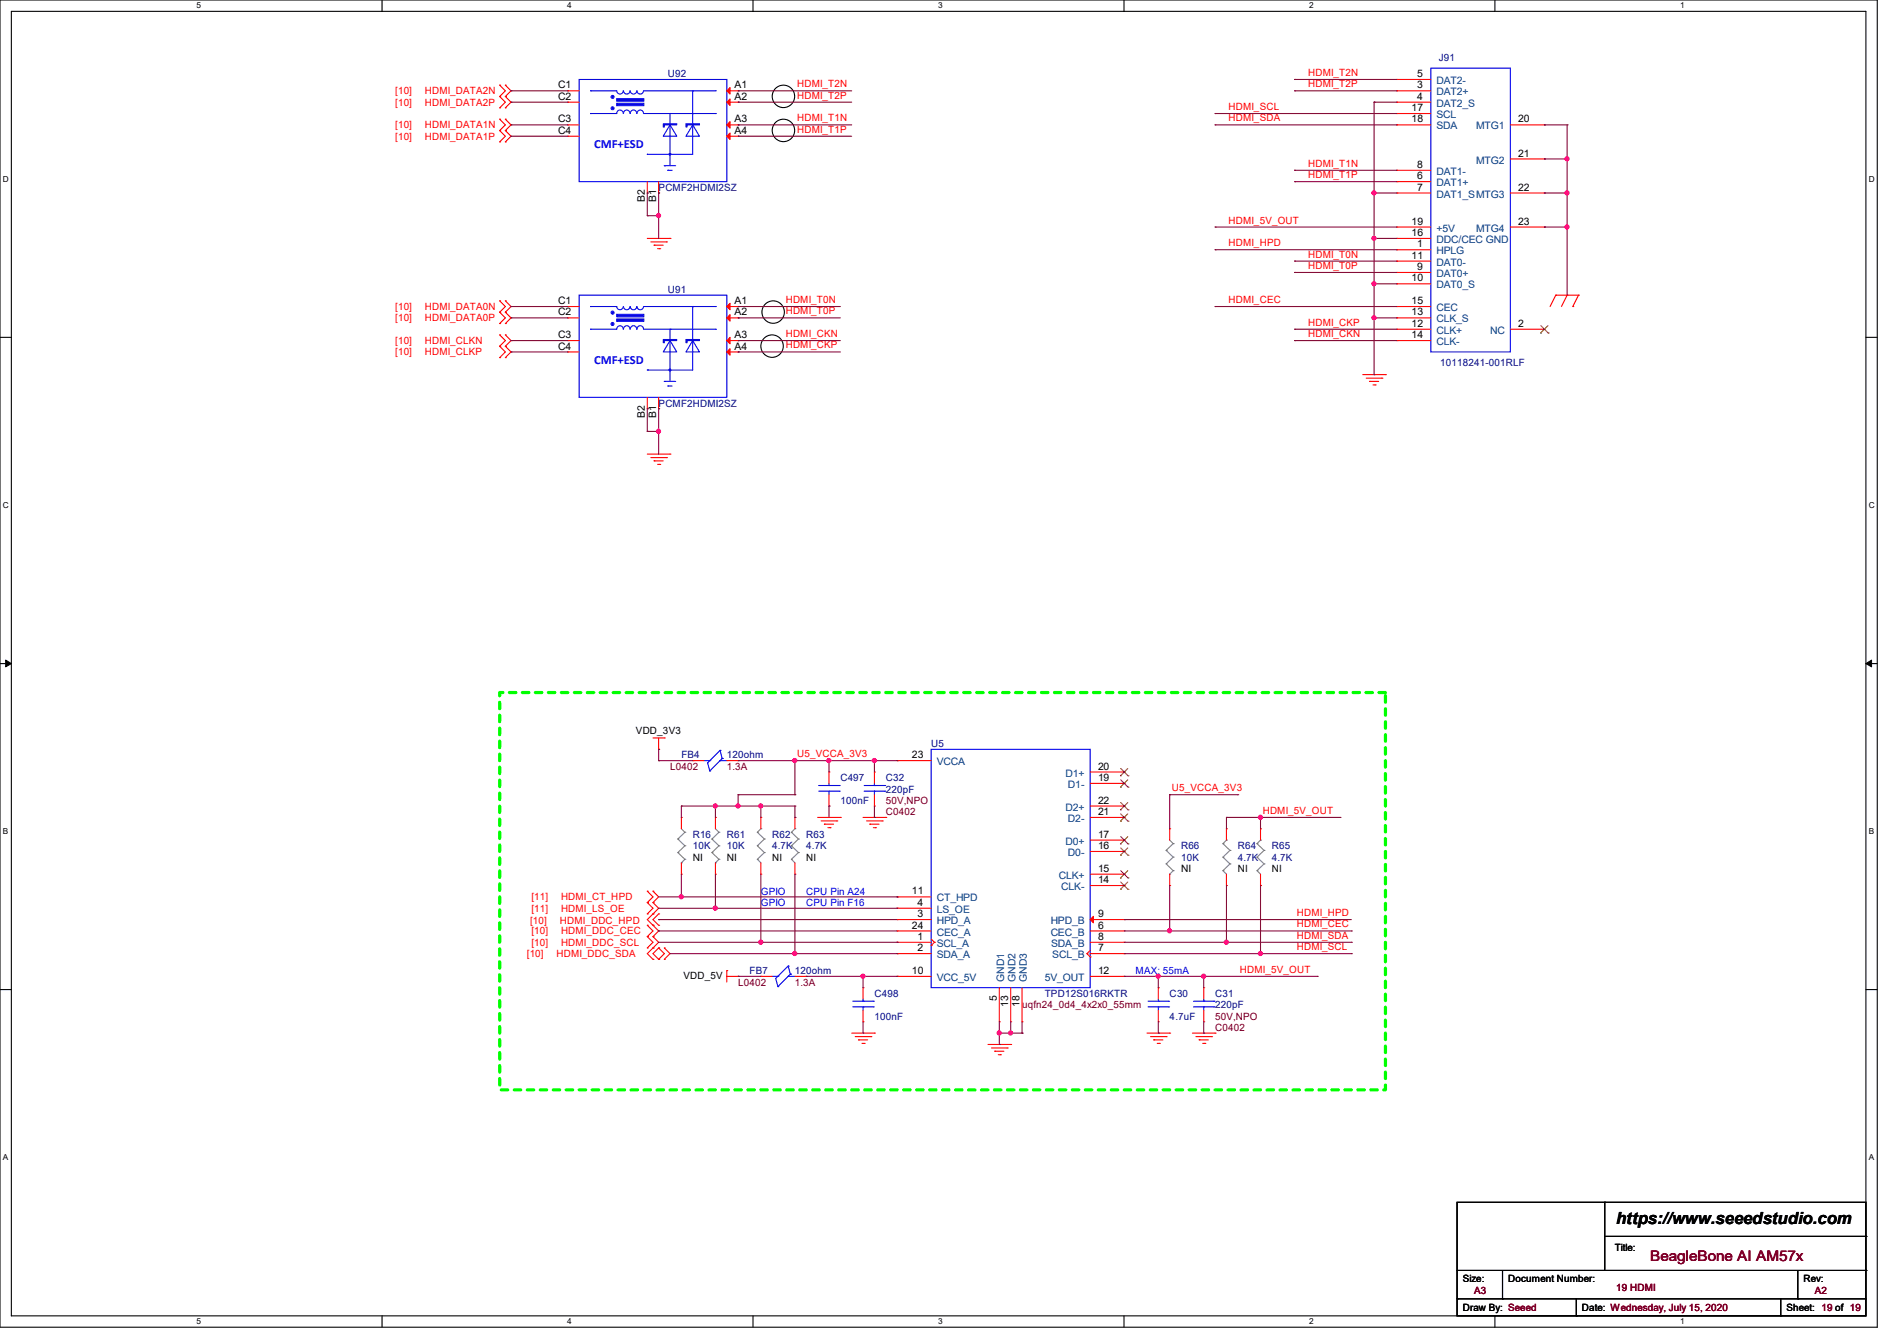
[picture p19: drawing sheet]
<svg xmlns="http://www.w3.org/2000/svg" width="297mm" height="210mm" viewBox="0 0 297 210" stroke-linecap="round" stroke-linejoin="round" font-family="sans-serif">
<defs><g id="words">
<text font-size="2.6" x="253" y="191.8">https://www.seeedstudio.com</text>
<text font-size="2.3" fill="#800000" x="258.4" y="197.5">BeagleBone AI AM57x</text>
<g font-size="1.9" fill="#00f">
<text x="93" y="23.2">CMF+ESD</text>
<text x="93" y="57">CMF+ESD</text>
</g>
<g font-size="1.6" fill="#f00">
<text x="204.8" y="11.9">HDMI_T2N</text>
<text x="61.9" y="16.6">[10]</text>
<text x="61.9" y="14.8">[10]</text>
<text x="66.5" y="16.6">HDMI_DATA2P</text>
<text x="66.5" y="14.8">HDMI_DATA2N</text>
<text x="124.8" y="15.5">HDMI_T2P</text>
<text x="124.8" y="13.7">HDMI_T2N</text>
<text x="192.4" y="17.2">HDMI_SCL</text>
<text x="204.8" y="13.7">HDMI_T2P</text>
<text x="61.9" y="21.9">[10]</text>
<text x="61.9" y="20.1">[10]</text>
<text x="66.5" y="21.9">HDMI_DATA1P</text>
<text x="66.5" y="20.1">HDMI_DATA1N</text>
<text x="124.8" y="20.8">HDMI_T1P</text>
<text x="124.8" y="19">HDMI_T1N</text>
<text x="192.4" y="19">HDMI_SDA</text>
<text x="204.8" y="27.9">HDMI_T1P</text>
<text x="204.8" y="26.1">HDMI_T1N</text>
<text x="192.4" y="35">HDMI_5V_OUT</text>
<text x="192.4" y="38.6">HDMI_HPD</text>
<text x="204.8" y="40.3">HDMI_T0N</text>
<text x="123" y="47.5">HDMI_T0N</text>
<text x="192.4" y="47.5">HDMI_CEC</text>
<text x="204.8" y="42.1">HDMI_T0P</text>
<text x="61.9" y="50.3">[10]</text>
<text x="61.9" y="48.6">[10]</text>
<text x="61.9" y="53.9">[10]</text>
<text x="66.5" y="50.3">HDMI_DATA0P</text>
<text x="66.5" y="48.6">HDMI_DATA0N</text>
<text x="66.5" y="53.9">HDMI_CLKN</text>
<text x="123" y="49.2">HDMI_T0P</text>
<text x="123" y="52.8">HDMI_CKN</text>
<text x="204.8" y="51">HDMI_CKP</text>
<text x="204.8" y="52.8">HDMI_CKN</text>
<text x="61.9" y="55.7">[10]</text>
<text x="66.5" y="55.7">HDMI_CLKP</text>
<text x="123" y="54.6">HDMI_CKP</text>
<text x="124.8" y="118.6">U5_VCCA_3V3</text>
<text x="183.5" y="123.9">U5_VCCA_3V3</text>
<text x="197.7" y="127.5">HDMI_5V_OUT</text>
<text x="83.2" y="141">[11]</text>
<text x="83.2" y="142.8">[11]</text>
<text x="87.8" y="141">HDMI_CT_HPD</text>
<text x="87.8" y="142.8">HDMI_LS_OE</text>
<text x="203" y="143.5">HDMI_HPD</text>
<text x="82.5" y="149.9">[10]</text>
<text x="83" y="144.7">[10]</text>
<text x="83.2" y="146.3">[10]</text>
<text x="83.2" y="148.1">[10]</text>
<text x="87.1" y="149.9">HDMI_DDC_SDA</text>
<text x="87.7" y="144.7">HDMI_DDC_HPD</text>
<text x="87.8" y="146.3">HDMI_DDC_CEC</text>
<text x="87.8" y="148.1">HDMI_DDC_SCL</text>
<text x="203" y="145.2">HDMI_CEC</text>
<text x="203" y="147">HDMI_SDA</text>
<text x="203" y="148.8">HDMI_SCL</text>
<text x="194.1" y="152.4">HDMI_5V_OUT</text>
</g>
<g font-size="1.6" fill="#000080">
<text x="225.3" y="9.6">J91</text>
<text x="104.6" y="12.1">U92</text>
<text x="103.1" y="29.9">PCMF2HDMI2SZ</text>
<text x="104.6" y="45.9">U91</text>
<text x="225.5" y="57.3">10118241-001RLF</text>
<text x="103.1" y="63.7">PCMF2HDMI2SZ</text>
<text x="106.7" y="118.8">FB4</text>
<text x="113.8" y="118.8">120ohm</text>
<text x="145.8" y="117">U5</text>
<text x="131.6" y="122.3">C497</text>
<text x="131.6" y="125.9">100nF</text>
<text x="138.7" y="122.3">C32</text>
<text x="138.7" y="124.1">220pF</text>
<text x="108.5" y="131.2">R16</text>
<text x="113.8" y="131.2">R61</text>
<text x="120.9" y="131.2">R62</text>
<text x="126.2" y="131.2">R63</text>
<text x="108.5" y="133">10K</text>
<text x="113.8" y="133">10K</text>
<text x="120.9" y="133">4.7K</text>
<text x="126.2" y="133">4.7K</text>
<text x="184.9" y="133">R66</text>
<text x="184.9" y="134.8">10K</text>
<text x="193.8" y="133">R64</text>
<text x="193.8" y="134.8">4.7K</text>
<text x="199.1" y="133">R65</text>
<text x="199.1" y="134.8">4.7K</text>
<text x="117.3" y="152.6">FB7</text>
<text x="124.5" y="152.6">120ohm</text>
<text x="136.9" y="156.1">C498</text>
<text x="136.9" y="159.7">100nF</text>
<text x="163.6" y="156.1">TPD12S016RKTR</text>
<text x="183.1" y="156.1">C30</text>
<text x="183.1" y="159.7">4.7uF</text>
<text x="190.2" y="156.1">C31</text>
<text x="190.2" y="157.9">220pF</text>
</g>
<g font-size="1.6">
<text x="87.4" y="13.8">C1</text>
<text x="87.4" y="15.6">C2</text>
<text x="115" y="13.8">A1</text>
<text x="115" y="15.6">A2</text>
<text x="221" y="17.4">17</text>
<text x="221.9" y="13.8">3</text>
<text x="221.9" y="12.1">5</text>
<text x="221.9" y="15.6">4</text>
<text x="87.4" y="19.2">C3</text>
<text x="87.4" y="21">C4</text>
<text x="115" y="19.2">A3</text>
<text x="115" y="21">A4</text>
<text x="221" y="19.2">18</text>
<text x="237.7" y="19.2">20</text>
<text x="221.9" y="28.1">6</text>
<text x="221.9" y="29.8">7</text>
<text x="221.9" y="26.3">8</text>
<text x="237.7" y="24.5">21</text>
<text x="237.7" y="29.8">22</text>
<text x="101" y="31.7" transform="rotate(-90 101 31.7)">B2</text>
<text x="102.7" y="31.7" transform="rotate(-90 102.7 31.7)">B1</text>
<text x="221" y="35.2">19</text>
<text x="237.7" y="35.2">23</text>
<text x="221" y="40.5">11</text>
<text x="221" y="37">16</text>
<text x="221.9" y="38.7">1</text>
<text x="87.4" y="47.6">C1</text>
<text x="115" y="47.6">A1</text>
<text x="221" y="44.1">10</text>
<text x="221" y="47.6">15</text>
<text x="221.9" y="42.3">9</text>
<text x="87.4" y="49.4">C2</text>
<text x="87.4" y="53">C3</text>
<text x="115" y="49.4">A2</text>
<text x="115" y="53">A3</text>
<text x="221" y="51.2">12</text>
<text x="221" y="53">14</text>
<text x="221" y="49.4">13</text>
<text x="237.7" y="51.2">2</text>
<text x="87.4" y="54.7">C4</text>
<text x="115" y="54.7">A4</text>
<text x="101" y="65.4" transform="rotate(-90 101 65.4)">B2</text>
<text x="102.7" y="65.4" transform="rotate(-90 102.7 65.4)">B1</text>
<text x="99.6" y="114.9">VDD_3V3</text>
<text x="142.8" y="118.7">23</text>
<text x="171.9" y="120.5">20</text>
<text x="171.9" y="122.3">19</text>
<text x="171.9" y="125.9">22</text>
<text x="171.9" y="127.6">21</text>
<text x="171.9" y="131.2">17</text>
<text x="108.5" y="134.8">NI</text>
<text x="113.8" y="134.8">NI</text>
<text x="120.9" y="134.8">NI</text>
<text x="126.2" y="134.8">NI</text>
<text x="171.9" y="133">16</text>
<text x="171.9" y="136.5">15</text>
<text x="184.9" y="136.6">NI</text>
<text x="193.8" y="136.6">NI</text>
<text x="199.1" y="136.6">NI</text>
<text x="142.8" y="140.1">11</text>
<text x="143.7" y="143.6">3</text>
<text x="143.7" y="141.9">4</text>
<text x="171.9" y="143.6">9</text>
<text x="171.9" y="138.3">14</text>
<text x="142.8" y="145.4">24</text>
<text x="143.7" y="147.2">1</text>
<text x="143.7" y="149">2</text>
<text x="171.9" y="145.4">6</text>
<text x="171.9" y="149">7</text>
<text x="171.9" y="147.2">8</text>
<text x="107" y="153.3">VDD_5V</text>
<text x="142.8" y="152.5">10</text>
<text x="171.9" y="152.5">12</text>
<text x="156.1" y="156.8" transform="rotate(-90 156.1 156.8)">5</text>
<text x="157.9" y="157.7" transform="rotate(-90 157.9 157.7)">13</text>
<text x="159.6" y="157.7" transform="rotate(-90 159.6 157.7)">18</text>
<text x="252.8" y="196">Title:</text>
<text x="229" y="200.7">Size:</text>
<text x="236.1" y="200.7">Document Number:</text>
<text x="282.4" y="200.7">Rev:</text>
<text x="229" y="205.4">Draw By: Seeed</text>
<text x="247.7" y="205.4">Date: Wednesday, July 15, 2020</text>
<text x="279.7" y="205.4">Sheet: 19 of 19</text>
</g>
<g font-size="1.6" fill="#004080">
<text x="224.9" y="14.9">DAT2+</text>
<text x="224.9" y="13.2">DAT2-</text>
<text x="224.9" y="16.7">DAT2_S</text>
<text x="224.9" y="18.5">SCL</text>
<text x="224.9" y="20.3">SDA</text>
<text x="231.1" y="20.3">MTG1</text>
<text x="224.9" y="29.2">DAT1+</text>
<text x="224.9" y="27.4">DAT1-</text>
<text x="231.1" y="25.6">MTG2</text>
<text x="224.9" y="30.9">DAT1_SMTG3</text>
<text x="224.9" y="41.6">DAT0-</text>
<text x="224.9" y="38.1">DDC/CEC GND</text>
<text x="224.9" y="36.3">+5V</text>
<text x="224.9" y="39.8">HPLG</text>
<text x="231.1" y="36.3">MTG4</text>
<text x="224.9" y="43.4">DAT0+</text>
<text x="224.9" y="45.2">DAT0_S</text>
<text x="224.9" y="52.3">CLK+</text>
<text x="224.9" y="50.5">CLK_S</text>
<text x="224.9" y="48.7">CEC</text>
<text x="233.3" y="52.3">NC</text>
<text x="224.9" y="54.1">CLK-</text>
<text x="146.7" y="119.8">VCCA</text>
<text x="166.8" y="121.6">D1+</text>
<text x="167.2" y="123.4">D1-</text>
<text x="166.8" y="127">D2+</text>
<text x="167.2" y="128.7">D2-</text>
<text x="165.8" y="137.6">CLK+</text>
<text x="166.8" y="132.3">D0+</text>
<text x="167.2" y="134.1">D0-</text>
<text x="146.7" y="143">LS_OE</text>
<text x="146.7" y="141.2">CT_HPD</text>
<text x="166.2" y="139.4">CLK-</text>
<text x="146.7" y="148.3">SCL_A</text>
<text x="146.7" y="146.5">CEC_A</text>
<text x="146.7" y="144.7">HPD_A</text>
<text x="164.5" y="146.5">CEC_B</text>
<text x="164.5" y="144.7">HPD_B</text>
<text x="164.6" y="148.3">SDA_B</text>
<text x="146.7" y="150.1">SDA_A</text>
<text x="146.7" y="153.6">VCC_5V</text>
<text x="157.2" y="153.8" transform="rotate(-90 157.2 153.8)">GND1</text>
<text x="159" y="153.8" transform="rotate(-90 159 153.8)">GND2</text>
<text x="160.8" y="153.8" transform="rotate(-90 160.8 153.8)">GND3</text>
<text x="163.6" y="153.6">5V_OUT</text>
<text x="164.8" y="150.1">SCL_B</text>
</g>
<g font-size="1.6" fill="#800000">
<text x="104.9" y="120.6">L0402</text>
<text x="113.8" y="120.6">1.3A</text>
<text x="138.7" y="125.9">50V,NPO</text>
<text x="138.7" y="127.7">C0402</text>
<text x="115.6" y="154.3">L0402</text>
<text x="124.5" y="154.3">1.3A</text>
<text x="160" y="157.9">uqfn24_0d4_4x2x0_55mm</text>
<text x="190.2" y="161.5">C0402</text>
<text x="190.2" y="159.7">50V,NPO</text>
<text x="230.8" y="202.7">A3</text>
<text x="253" y="202.2">19 HDMI</text>
<text x="284.1" y="202.7">A2</text>
</g>
<g font-size="1.6" fill="#00f">
<text x="119.1" y="140.1">GPIO</text>
<text x="119.1" y="141.9">GPIO</text>
<text x="126.2" y="140.1">CPU Pin A24</text>
<text x="126.2" y="141.9">CPU Pin F16</text>
<text x="177.8" y="152.6">MAX: 55mA</text>
</g>
<g font-size="1.3">
<text x="30.8" y="1.3">5</text>
<text x="88.8" y="1.3">4</text>
<text x="146.9" y="1.3">3</text>
<text x="205" y="1.3">2</text>
<text x="263.1" y="1.3">1</text>
<text x=".5" y="28.4">D</text>
<text x="292.6" y="28.4">D</text>
<text x=".5" y="79.5">C</text>
<text x="292.6" y="79.5">C</text>
<text x=".5" y="130.6">B</text>
<text x="292.6" y="130.6">B</text>
<text x=".5" y="181.7">A</text>
<text x="292.6" y="181.7">A</text>
<text x="30.8" y="207.4">5</text>
<text x="88.8" y="207.4">4</text>
<text x="146.9" y="207.4">3</text>
<text x="205" y="207.4">2</text>
<text x="263.1" y="207.4">1</text>
</g>
</g></defs>
<path d="M0 0h293.9v207.9h-293.9zM1.8 1.8h290.3v204.3h-290.3z" fill="none" stroke="#000" stroke-width=".17"/>
<g fill="#fff">
<path d="M30.8 .2h.7v1.4h-.7z"/>
<path d="M30.8 206.2h.7v1.4h-.7z"/>
</g>
<path d="M59.8 0v1.8M59.8 206.1v1.8" fill="none" stroke="#000" stroke-width=".17"/>
<g fill="#fff">
<path d="M88.8 .2h.7v1.4h-.7z"/>
<path d="M88.8 206.2h.7v1.4h-.7z"/>
</g>
<path d="M117.9 0v1.8M117.9 206.1v1.8" fill="none" stroke="#000" stroke-width=".17"/>
<g fill="#fff">
<path d="M146.9 .2h.7v1.4h-.7z"/>
<path d="M146.9 206.2h.7v1.4h-.7z"/>
</g>
<path d="M176 0v1.8M176 206.1v1.8" fill="none" stroke="#000" stroke-width=".17"/>
<g fill="#fff">
<path d="M205 .2h.7v1.4h-.7z"/>
<path d="M205 206.2h.7v1.4h-.7z"/>
</g>
<path d="M234.1 0v1.8M234.1 206.1v1.8" fill="none" stroke="#000" stroke-width=".17"/>
<g fill="#fff">
<path d="M263.1 .2h.6v1.4h-.6z"/>
<path d="M263.1 206.2h.6v1.4h-.6z"/>
<path d="M.5 27.3h.9v1.4h-.9z"/>
<path d="M292.6 27.3h.9v1.4h-.9z"/>
<path d="M.5 78.4h.9v1.4h-.9z"/>
<path d="M292.6 78.4h.9v1.4h-.9z"/>
</g>
<path d="M0 52.8h1.8M292.1 52.8h1.8" fill="none" stroke="#000" stroke-width=".17"/>
<g fill="#fff">
<path d="M.5 129.5h.8v1.4h-.8z"/>
<path d="M292.6 129.5h.8v1.4h-.8z"/>
</g>
<path d="M0 103.9h1.8M292.1 103.9h1.8" fill="none" stroke="#000" stroke-width=".17"/>
<path d="M.9 103.4l.9 .5-.9 .5zM292.1 103.9l.9-.5v1z" fill="#000" stroke="#000" stroke-width=".16"/>
<g fill="#fff">
<path d="M.5 180.5h.8v1.4h-.8z"/>
<path d="M292.6 180.5h.8v1.4h-.8z"/>
</g>
<g fill="none" stroke="#000" stroke-width=".17">
<path d="M0 155h1.8M292.1 155h1.8M228.1 188.3h64v17.8h-64zM228.1 199h64M235.2 199v4.4M251.2 188.3h.1M251.2 188.3v10.7M251.2 193.6h40.9M281.5 199v4.4M292.1 199h.1M292.1 193.6h.1M228.1 203.4h.1"/>
<path d="M228.1 203.4h64M235.2 203.4h.1M246.8 206.1h.1M246.8 203.4v2.7M278.8 206.1h.1M278.8 203.4v2.7M281.5 203.4h.1"/>
<circle cx="122.7" cy="15.1" r="1.76"/>
<circle cx="122.7" cy="20.4" r="1.76"/>
<circle cx="120.9" cy="54.2" r="1.76"/>
<circle cx="121.1" cy="48.9" r="1.76"/>
</g>
<path d="M78.2 108.5h138.7v62.2h-138.7z" fill="none" stroke="#0f0" stroke-width=".51" stroke-dasharray="1 1"/>
<g fill="none" stroke="#f00" stroke-width=".17">
<path d="M78.2 18.7h.1M78.2 16.9h.1M78.2 15.1h.1M78.2 13.3h.1M78.2 18.7l.9 .9-.9 .8M78.2 15.1l.9 .9-.9 .9M78.2 13.3l.9 .9-.9 .9M79.1 18.7h.1M79.1 15.1h.1M79.1 16.9h.1M79.1 13.3h.1M79.1 18.7l.9 .9-.9 .8"/>
<path d="M79.1 15.1l.9 .9-.9 .9M79.1 13.3l.9 .9-.9 .9M88.9 14.2h.1M88.9 16h.1M88.9 19.6h.1M88.9 14.2h1.8M88.9 16h1.8M88.9 19.6h1.8M113.8 14.2h1.8M113.8 16h1.8M113.8 19.6h1.8M115.6 14.2h.1"/>
<path d="M115.6 16h.1M115.6 19.6h.1M218.7 14.2h.1M218.7 12.4h.1M218.7 16h.1M218.7 17.8h.1M218.7 19.6h.1M218.7 14.2h5.3M218.7 16h5.3M218.7 19.6h5.3M218.7 12.4h5.3M218.7 17.8h5.3"/>
<path d="M236.5 19.6h5.3M241.8 19.6h.1M78.2 22.2h.1M78.2 20.4h.1M78.2 20.4l.9 .9-.9 .9M79.1 20.4h.1M79.1 22.2h.1M79.1 20.4l.9 .9-.9 .9M88.9 21.3h.1M88.9 21.3h1.8M101.3 30.2h.1M101.3 37.3h3.6"/>
<path d="M101.3 28.4v1.8M101.9 37.9h2.5M102.4 38.4h.1M102.4 38.4h1.4M103 38.9h.3M103.1 30.2h.1M103.1 28.4v1.8M103.3 38.9h.1M104.4 37.9h.1M104.9 37.3h.1M113.8 21.3h1.8M115.6 21.3h.1"/>
<path d="M218.7 28.4h.1M218.7 30.2h.1M218.7 26.7h.1M218.7 37.3h.1M218.7 35.6h.1M218.7 39.1h.1M218.7 37.3h5.3M218.7 28.4h5.3M218.7 30.2h5.3M218.7 26.7h5.3M218.7 35.6h5.3M218.7 39.1h5.3"/>
<path d="M236.5 30.2h5.3M236.5 35.6h5.3M236.5 24.9h5.3M241.8 24.9h.1M241.8 30.2h.1M241.8 35.6h.1M78.2 50.7h.1M78.2 48.9h.1M78.2 47.1h.1M78.2 56h.1M78.2 54.2h.1M78.2 52.5h.1"/>
<path d="M78.2 48.9l.9 .9-.9 .9M78.2 47.1l.9 .9-.9 .9M78.2 54.2l.9 .9-.9 .9M78.2 52.5l.9 .8-.9 .9M79.1 48.9h.1M79.1 50.7h.1M79.1 47.1h.1M79.1 54.2h.1M79.1 56h.1M79.1 52.5h.1M79.1 48.9l.9 .9-.9 .9M79.1 47.1l.9 .9-.9 .9"/>
<path d="M79.1 54.2l.9 .9-.9 .9M79.1 52.5l.9 .8-.9 .9M88.9 48h.1M88.9 49.8h.1M88.9 53.3h.1M88.9 55.1h.1M88.9 48h1.8M88.9 49.8h1.8M88.9 53.3h1.8M88.9 55.1h1.8M113.8 48h1.8M113.8 49.8h1.8"/>
<path d="M113.8 53.3h1.8M113.8 55.1h1.8M115.6 48h.1M115.6 49.8h.1M115.6 53.3h.1M115.6 55.1h.1M213.4 58.7h3.5M213.9 59.2h2.5M214.4 59.7h.1M214.4 59.7h1.5M216.4 59.2h.1M216.9 58.7h.1"/>
<path d="M218.7 42.7h.1M218.7 44.4h.1M218.7 40.9h.1M218.7 51.6h.1M218.7 53.3h.1M218.7 49.8h.1M218.7 48h.1M218.7 48h5.3M218.7 49.8h5.3M218.7 53.3h5.3M218.7 42.7h5.3M218.7 44.4h5.3"/>
<path d="M218.7 40.9h5.3M218.7 51.6h5.3M236.5 51.6h5.3M241.8 51.6h.1M243.6 46.2h.1M243.6 46.2l-.9 1.8M243.6 46.2h3.5M245.4 46.2h.1M245.4 46.2l-.9 1.8M246.3 48h.1M247.1 46.2h.1M247.1 46.2l-.8 1.8"/>
<path d="M101.3 64h.1M101.3 71.1h3.6M101.3 62.2v1.8M101.9 71.7h2.5M102.4 72.2h.1M102.4 72.2h1.4M103 72.7h.3M103.1 64h.1M103.1 62.2v1.8M103.3 72.7h.1M104.4 71.7h.1M104.9 71.1h.1"/>
<path d="M215 60.3h.3M215.3 60.3h.1M102.2 115.6h1.8M103.1 117.3h.1M103.1 115.6v1.7M104 115.6h.1M108.5 119.1h.1M108.5 119.1h1.7M113.8 119.1h1.8M115.6 119.1h.1M140.5 119.1h.1M140.5 119.1h5.3"/>
<path d="M101.3 139.6h.1M101.3 139.6l.9 .9-.9 .9M102.2 139.6h.1M102.2 139.6l.9 .9-.9 .9M106.7 128h.1M106.7 136.9h.1M106.7 128v1.8M106.7 135.1v1.8M112 128h.1M112 136.9h.1M112 128v1.8M112 135.1v1.8"/>
<path d="M119.1 136.9h.1M119.1 128h.1M119.1 128v1.8M119.1 135.1v1.8M124.5 136.9h.1M124.5 128h.1M124.5 128v1.8M124.5 135.1v1.8M128 128h3.6M128.6 128.6h2.4M129.1 129.1h.1M129.1 129.1h1.4"/>
<path d="M129.6 129.6h.4M129.8 120.9h.1M129.8 126.2h.1M129.8 120.9v1.8M129.8 124.5v1.7M130 129.6h.1M131 128.6h.1M131.6 128h.1M135.1 128h3.6M135.7 128.6h2.4M136.2 129.1h.1M136.2 129.1h1.4"/>
<path d="M136.7 129.6h.4M136.9 120.9h.1M136.9 126.2h.1M136.9 120.9v1.8M136.9 124.5v1.7M137.1 129.6h.1M138.1 128.6h.1M138.7 128h.1M170.7 128h5.3M170.7 120.9h5.3M170.7 122.7h5.3M170.7 126.2h5.3"/>
<path d="M170.7 131.6h5.3M170.7 133.3h5.3M170.7 136.9h5.3M170.7 138.7h5.3M176 120.9h.1M176 122.7h.1M176 126.2h.1M176 128h.1M176 131.6h.1M176 133.3h.1M176 136.9h.1M176 138.7h.1"/>
<path d="M183.1 129.8h.1M183.1 138.7h.1M183.1 129.8v1.8M183.1 136.9v1.8M192 138.7h.1M192 129.8h.1M192 129.8v1.8M192 136.9v1.8M197.4 138.7h.1M197.4 129.8h.1M197.4 129.8v1.8M197.4 136.9v1.8"/>
<path d="M101.3 146.7h.1M101.3 144.9h.1M101.3 148.5h.1M101.3 141.4h.1M101.3 143.1h.1M101.3 144.9l.9 .9-.9 .9M101.3 146.7l.9 .9-.9 .9M101.3 141.4l.9 .8-.9 .9M102.2 144.9h.1M102.2 146.7h.1M102.2 148.5h.1M102.2 150.2h.1"/>
<path d="M102.2 143.1h.1M102.2 141.4h.1M102.2 141.4l.9 .8-1.8 1.8 1.8 1.8-.9 .9M102.2 146.7l.9 .9-1.8 1.8 .9 .8M103.1 150.2h.1M103.1 148.5h.1M103.1 143.1h.1M103.1 144.9h.1M103.1 148.5l.9 .9-.9 .8M103.1 148.5l-.9 .9 .9 .8M103.1 143.1l-.9 .9 .9 .9M104 148.5h.1"/>
<path d="M104 150.2h.1M104 148.5l.9 .9-.9 .8M113.8 152h.1M113.8 152.9h1.8M113.8 152v1.8M115.6 152.9h.1M119.1 152.9h.1M119.1 152.9h1.8M124.5 152.9h1.7M126.2 152.9h.1M135.1 154.7h.1M135.1 154.7v1.8"/>
<path d="M135.1 158.2v1.8M140.5 147.6h.1M140.5 149.4h.1M140.5 145.8h.1M140.5 144h.1M140.5 142.2h.1M140.5 140.5h.1M140.5 152.9h.1M140.5 152.9h5.3M140.5 147.6h5.3M140.5 149.4h5.3M140.5 145.8h5.3"/>
<path d="M140.5 144h5.3M140.5 142.2h5.3M140.5 140.5h5.3M145.8 148.1h.1M145.8 147.1l.5 .5M146.3 147.6h.1M146.3 147.6l-.5 .5M156.5 154.7v5.3M158.2 154.7v5.3M160 154.7v5.3M170.2 149.4h.1M170.2 149.4l.5 .5"/>
<path d="M170.7 149.9h.1M170.7 152.9h5.3M170.7 147.6h5.3M170.7 149.4h5.3M170.7 145.8h5.3M170.7 144h5.3M170.7 148.8l-.5 .6M176 145.8h.1M176 144h.1M176 149.4h.1M176 147.6h.1M176 152.9h.1"/>
<path d="M181.4 154.7h.1M181.4 154.7v1.8M181.4 158.2v1.8M188.5 154.7h.1M188.5 154.7v1.8M188.5 158.2v1.8M133.3 161.8h3.6M133.9 162.3h2.5M134.4 162.9h.1M134.4 162.9h1.4M135 163.4h.3M135.1 160h.1"/>
<path d="M135.3 163.4h.1M136.4 162.3h.1M136.9 161.8h.1M154.7 163.6h3.5M155.2 164.1h2.5M155.7 164.6h.1M155.7 164.6h1.5M156.3 165.2h.3M156.5 160h.1M156.6 165.2h.1M157.7 164.1h.1M158.2 163.6h.1"/>
<path d="M158.2 160h.1M160 160h.1M179.6 161.8h3.5M180.1 162.3h2.5M180.6 162.9h.1M180.6 162.9h1.5M181.2 163.4h.3M181.4 160h.1M181.5 163.4h.1M182.6 162.3h.1M183.1 161.8h.1M186.7 161.8h3.5"/>
<path d="M187.2 162.3h2.5M187.7 162.9h.1M187.7 162.9h1.5M188.3 163.4h.3M188.5 160h.1M188.6 163.4h.1M189.7 162.3h.1M190.2 161.8h.1"/>
</g>
<g fill="none" stroke="#808080" stroke-width=".17">
<path d="M106.1 131.4h.1M106.1 133.5h.1M106.1 131.4l1.1 1.1M106.1 133.5l1.1 1.1M106.7 135.1h.1M106.7 129.8l.5 .5M107.2 130.3h.1M107.2 132.5h.1M107.2 134.6h.1M107.2 130.3l-1.1 1.1M107.2 132.5l-1.1 1M107.2 134.6l-.5 .5"/>
<path d="M111.5 131.4h.1M111.5 133.5h.1M111.5 131.4l1.1 1.1M111.5 133.5l1.1 1.1M112 135.1h.1M112 129.8l.6 .5M112.6 130.3h.1M112.6 132.5h.1M112.6 134.6h.1M112.6 130.3l-1.1 1.1M112.6 132.5l-1.1 1M112.6 134.6l-.6 .5"/>
<path d="M118.6 134.6h.1M118.6 132.5h.1M118.6 130.3h.1M118.6 134.6l.5 .5M118.6 132.5l1.1 1M118.6 130.3l1.1 1.1M119.1 129.8h.1M119.1 129.8l-.5 .5M119.7 133.5h.1M119.7 131.4h.1M119.7 133.5l-1.1 1.1M119.7 131.4l-1.1 1.1"/>
<path d="M123.9 134.6h.1M123.9 132.5h.1M123.9 130.3h.1M123.9 134.6l.6 .5M123.9 132.5l1.1 1M123.9 130.3l1.1 1.1M124.5 129.8h.1M124.5 129.8l-.6 .5M125 133.5h.1M125 131.4h.1M125 133.5l-1.1 1.1M125 131.4l-1.1 1.1"/>
<path d="M182.6 133.2h.1M182.6 135.3h.1M182.6 133.2l1.1 1M182.6 135.3l1.1 1.1M183.1 136.9h.1M183.1 131.6l.6 .5M183.7 132.1h.1M183.7 134.2h.1M183.7 136.4h.1M183.7 132.1l-1.1 1.1M183.7 134.2l-1.1 1.1M183.7 136.4l-.6 .5"/>
<path d="M191.5 136.4h.1M191.5 134.2h.1M191.5 132.1h.1M191.5 136.4l.5 .5M191.5 134.2l1.1 1.1M191.5 132.1l1.1 1.1M192 131.6h.1M192 131.6l-.5 .5M192.6 135.3h.1M192.6 133.2h.1M192.6 135.3l-1.1 1.1M192.6 133.2l-1.1 1"/>
<path d="M196.8 136.4h.1M196.8 134.2h.1M196.8 132.1h.1M196.8 136.4l.6 .5M196.8 134.2l1.1 1.1M196.8 132.1l1.1 1.1M197.4 131.6h.1M197.4 131.6l-.6 .5M197.9 135.3h.1M197.9 133.2h.1M197.9 135.3l-1.1 1.1M197.9 133.2l-1.1 1"/>
</g>
<g fill="none" stroke="#00f" stroke-width=".17">
<path d="M90.7 12.4h23.1v16h-23.1zM92.5 14.2h.1M92.5 17.8h.1M97.6 17.8a.51 .51 0 0 0-.5-.6 .51 .51 0 0 0-.5 .6h-4.1M97.6 14.2a.51 .51 0 0 1-.5 .5 .51 .51 0 0 1-.5-.5h-4.1M98.6 17.8a.51 .51 0 0 0-.5-.6 .51 .51 0 0 0-.5 .6M98.6 14.2a.51 .51 0 0 1-.5 .5 .51 .51 0 0 1-.5-.5M99.7 17.8a.51 .51 0 0 0-.5-.6 .51 .51 0 0 0-.5 .6M99.7 14.2a.51 .51 0 0 1-.5 .5 .51 .51 0 0 1-.5-.5M100.8 17.8a.51 .51 0 0 0-.6-.6 .51 .51 0 0 0-.5 .6M100.8 14.2a.51 .51 0 0 1-.6 .5 .51 .51 0 0 1-.5-.5M100.8 17.8h11.2"/>
<path d="M100.8 14.2h11.2M104.9 19.6l1.1 1.7h-2.2zM104.9 17.8h.1M104.9 17.8v8.2M108.5 19.6l1 1.7h-2.1zM108.5 14.2h.1M108.5 14.2v10h-7.2M112 17.8h.1M112 14.2h.1M224 10.7h12.5v44.4h-12.5zM101.3 24.2h.1M104 26h.1"/>
<path d="M104 26h1.8M104.6 26.7h.1M104.6 26.7h.6M90.7 46.2h23.1v16h-23.1zM92.5 48h.1M92.5 51.6h.1M97.6 51.6a.51 .51 0 0 0-.5-.6 .51 .51 0 0 0-.5 .6h-4.1M97.6 48a.51 .51 0 0 1-.5 .5 .51 .51 0 0 1-.5-.5h-4.1M98.6 51.6a.51 .51 0 0 0-.5-.6 .51 .51 0 0 0-.5 .6M98.6 48a.51 .51 0 0 1-.5 .5 .51 .51 0 0 1-.5-.5M99.7 51.6a.51 .51 0 0 0-.5-.6 .51 .51 0 0 0-.5 .6M99.7 48a.51 .51 0 0 1-.5 .5 .51 .51 0 0 1-.5-.5"/>
<path d="M100.8 51.6a.51 .51 0 0 0-.6-.6 .51 .51 0 0 0-.5 .6M100.8 48a.51 .51 0 0 1-.6 .5 .51 .51 0 0 1-.5-.5M100.8 51.6h11.2M100.8 48h11.2M101.3 58h.1M104 59.7h.1M104 59.7h1.8M104.9 53.3l1.1 1.8h-2.2zM104.9 51.6h.1M104.9 51.6v8.1M108.5 53.3l1 1.8h-2.1zM108.5 48h.1"/>
<path d="M108.5 48v10h-7.2M112 51.6h.1M112 48h.1M104.6 60.5h.1M104.6 60.5h.6M110.2 119.1h.9M111.1 119.1h.1M112.7 117.5h.1M112.7 119.1h.1M112.7 117.5l-1.9 2 .3 1.2M112.7 119.1h1.1M112.7 117.5l.4 1.3"/>
<path d="M113.1 118.8h.1M113.1 118.8l-2 1.9M145.8 117.3h24.9v37.4h-24.9zM111.1 120.7h.1M128.2 123h3.2M128.2 123.9h3.2M129.8 123.9h.1M129.8 123h.1M129.8 122.7v.3M129.8 123.9v.6M131.4 123h.1M131.4 123.9h.1"/>
<path d="M135.3 123h3.2M135.3 123.9h3.2M136.9 123.9h.1M136.9 123h.1M136.9 122.7v.3M136.9 123.9v.6M138.5 123h.1M138.5 123.9h.1M120.9 152.9h.9M121.8 154.5h.1M121.8 152.9h.1M123.4 151.3h.1"/>
<path d="M123.4 152.9h.1M123.4 151.3l-1.9 1.9 .3 1.3M123.4 152.9h1.1M123.4 151.3l.3 1.3M123.7 152.6h.1M123.7 152.6l-1.9 1.9M133.5 156.8h3.2M133.5 157.7h3.2M135.1 157.7h.1M135.1 156.8h.1M135.1 156.5v.3M135.1 157.7v.5"/>
<path d="M136.7 156.8h.1M136.7 157.7h.1M179.7 156.8h3.3M179.7 157.7h3.3M181.4 157.7h.1M181.4 156.8h.1M181.4 156.5v.3M181.4 157.7v.5M183 156.8h.1M183 157.7h.1M186.9 156.8h3.2M186.9 157.7h3.2"/>
<path d="M188.5 157.7h.1M188.5 156.8h.1M188.5 156.5v.3M188.5 157.7v.5M190.1 156.8h.1M190.1 157.7h.1"/>
</g>
<g fill="#f00" stroke="#f00" stroke-width=".17">
<path d="M170.7 144l.5-.5v1z"/>
<path d="M113.8 48l.5-.5v1z"/>
<path d="M113.8 49.8l.5-.5v1z"/>
<path d="M113.8 53.3l.5-.5v1z"/>
<path d="M113.8 55.1l.5-.5v1z"/>
<path d="M113.8 14.2l.5-.5v1z"/>
<path d="M113.8 16l.5-.5v1z"/>
<path d="M113.8 19.6l.5-.6v1.1z"/>
<path d="M113.8 21.3l.5-.5v1z"/>
</g>
<g fill="none" stroke="#804000" stroke-width=".16">
<path d="M241.2 52.2h.1M241.3 51l1.1 1.2M242.4 51l-1.2 1.2M242.4 52.2h.1M175.4 121.5h.1M175.4 123.3h.1M175.4 126.8h.1M175.4 128.6h.1M175.4 132.2h.1M175.4 133.9h.1M175.4 137.5h.1M175.4 139.3h.1"/>
<path d="M175.5 120.4l1.1 1.1M175.5 122.1l1.1 1.2M175.5 125.7l1.1 1.1M175.5 127.5l1.1 1.1M175.5 131l1.1 1.2M175.5 132.8l1.1 1.1M175.5 136.4l1.1 1.1M175.5 138.1l1.1 1.2M176.6 120.4l-1.2 1.1M176.6 122.1l-1.2 1.2M176.6 125.7l-1.2 1.1M176.6 127.5l-1.2 1.1"/>
<path d="M176.6 131l-1.2 1.2M176.6 132.8l-1.2 1.1M176.6 136.4l-1.2 1.1M176.6 138.1l-1.2 1.2M176.6 121.5h.1M176.6 123.3h.1M176.6 126.8h.1M176.6 128.6h.1M176.6 132.2h.1M176.6 133.9h.1M176.6 137.5h.1M176.6 139.3h.1"/>
</g>
<g fill="#00f" stroke="#00f" stroke-width=".17">
<path d="M107.4 53.2h2.1v.1h-1.9v.4h-.2z" fill-rule="evenodd"/>
<path d="M96.6 49.2h4.2v.4h-4.2z" fill-rule="evenodd"/>
<path d="M96.6 50h4.2v.3h-4.2z" fill-rule="evenodd"/>
<path d="M103.8 53.2h2.2v.1h-2v.4h-.2z" fill-rule="evenodd"/>
<path d="M107.4 19.4h2.1v.2h-1.9v.3h-.2z" fill-rule="evenodd"/>
<path d="M96.6 15.5h4.2v.3h-4.2z" fill-rule="evenodd"/>
<path d="M96.6 16.2h4.2v.4h-4.2z" fill-rule="evenodd"/>
<path d="M103.8 19.4h2.2v.2h-2v.3h-.2z" fill-rule="evenodd"/>
<circle cx="95.9" cy="49" r=".23"/>
<circle cx="95.9" cy="50.7" r=".23"/>
<circle cx="104.9" cy="57.9" r=".15"/>
<circle cx="95.9" cy="15.2" r=".23"/>
<circle cx="95.9" cy="17" r=".23"/>
<circle cx="104.9" cy="24.2" r=".15"/>
</g>
<g fill="none" stroke="#800040" stroke-width=".17">
<path d="M80 16h.1M80 14.2h.1M80 19.6h.1M80 14.2h8.9M80 19.6h8.9M80 16h8.9M115.6 19.6h.1M115.6 16h.1M115.6 14.2h.1M115.6 14.2h17.7M115.6 19.6h17.7M115.6 16h17.7"/>
<path d="M190.2 17.8h.1M190.2 19.6h.1M190.2 17.8h28.5M190.2 19.6h28.5M202.7 14.2h.1M202.7 12.4h.1M202.7 14.2h16M202.7 12.4h16M215.1 16h.1M215.1 16h3.6M215.1 16v42.7M241.8 19.6h.1"/>
<path d="M241.8 19.6h3.6M245.4 19.6h.1M245.4 19.6v26.6M80 21.3h.1M80 21.3h8.9M101.3 30.2h.1M101.3 33.8h.1M101.3 30.2v3.6M101.3 33.8h1.8M103.1 30.2h.1M103.1 33.8h.1M103.1 30.2v7.1"/>
<path d="M115.6 21.3h.1M115.6 21.3h17.7M190.2 35.6h.1M190.2 39.1h.1M190.2 35.6h28.5M190.2 39.1h28.5M202.7 28.4h.1M202.7 26.7h.1M202.7 28.4h16M202.7 26.7h16M215.1 30.2h.1M215.1 37.3h.1"/>
<path d="M215.1 30.2h3.6M215.1 37.3h3.6M241.8 24.9h.1M241.8 30.2h.1M241.8 35.6h.1M241.8 35.6h3.6M241.8 30.2h3.6M241.8 24.9h3.6M245.4 35.6h.1M245.4 24.9h.1M245.4 30.2h.1M80 49.8h.1"/>
<path d="M80 48h.1M80 55.1h.1M80 53.3h.1M80 53.3h8.9M80 48h8.9M80 49.8h8.9M80 55.1h8.9M115.6 49.8h.1M115.6 48h.1M115.6 55.1h.1M115.6 53.3h.1M115.6 53.3h16"/>
<path d="M115.6 48h16M115.6 49.8h16M115.6 55.1h16M190.2 48h.1M190.2 48h28.5M202.7 42.7h.1M202.7 40.9h.1M202.7 51.6h.1M202.7 53.3h.1M202.7 42.7h16M202.7 40.9h16M202.7 51.6h16"/>
<path d="M202.7 53.3h16M215.1 44.4h.1M215.1 49.8h.1M215.1 58.7h.1M215.1 49.8h3.6M215.1 44.4h3.6M101.3 64h.1M101.3 67.6h.1M101.3 64v3.6M101.3 67.6h1.8M103.1 64h.1M103.1 67.6h.1"/>
<path d="M103.1 64v7.1M103.1 119.1h.1M103.1 117.3h.1M103.1 117.3v1.8M103.1 119.1h5.4M115.6 119.1h24.9M124.5 119.1h.1M124.5 119.1v5.4M129.8 119.1h.1M129.8 119.1v1.8M136.9 119.1h.1M136.9 119.1v1.8"/>
<path d="M140.5 119.1h.1M106.7 126.2h.1M106.7 126.2v1.8M106.7 136.9v3.6M106.7 126.2h17.8M112 126.2h.1M112 126.2v1.8M112 136.9v5.3M115.6 126.2h.1M115.6 124.5h.1M115.6 124.5h8.9M115.6 124.5v1.7"/>
<path d="M119.1 126.2h.1M119.1 126.2v1.8M119.1 136.9v10.7M124.5 128h.1M124.5 126.2h.1M124.5 124.5h.1M124.5 126.2v1.8M124.5 136.9v12.5M129.8 126.2h.1M129.8 126.2v1.8M136.9 128h.1M136.9 126.2v1.8"/>
<path d="M183.1 124.5h.1M183.1 124.5h10.7M183.1 124.5v5.3M183.1 138.7v7.1M192 128h.1M192 128v1.8M192 138.7v8.9M192 128h17.8M193.8 124.5h.1M197.4 128h.1M197.4 128v1.8M197.4 138.7v10.7"/>
<path d="M209.8 128h.1M103.1 145.8h.1M103.1 144h.1M103.1 145.8h37.4M103.1 147.6h37.4M103.1 144h37.4M103.1 140.5h37.4M103.1 142.2h37.4M104.9 149.4h35.6M106.7 140.5h.1M112 142.2h.1M115.6 152.9h.1"/>
<path d="M115.6 152.9h3.5M119.1 147.6h.1M124.5 149.4h.1M126.2 152.9h14.3M135.1 152.9h.1M135.1 152.9v1.8M140.5 152.9h.1M140.5 140.5h.1M140.5 142.2h.1M140.5 147.6h.1M140.5 149.4h.1M176 144h.1"/>
<path d="M176 152.9h30.2M176 145.8h35.6M176 149.4h35.6M176 147.6h35.6M176 144h35.6M181.4 152.9h.1M181.4 152.9v1.8M183.1 145.8h.1M188.5 152.9h.1M188.5 152.9v1.8M192 147.6h.1M197.4 149.4h.1"/>
<path d="M206.2 152.9h.1M211.6 145.8h.1M211.6 147.6h.1M211.6 149.4h.1M135.1 161.8h.1M135.1 160v1.8M156.5 161.8h.1M156.5 163.6h.1M156.5 160v3.6M156.5 161.8h3.5M158.2 161.8h.1M158.2 160v1.8"/>
<path d="M160 161.8h.1M160 160v1.8M181.4 161.8h.1M181.4 160v1.8M188.5 161.8h.1M188.5 160v1.8"/>
</g>
<g fill="#f0f" stroke="#f0f" stroke-width=".17">
<circle cx="245.3" cy="35.5" r=".32"/>
<circle cx="103.1" cy="33.8" r=".32"/>
<circle cx="103.1" cy="67.5" r=".32"/>
<circle cx="215.1" cy="30.2" r=".32"/>
<circle cx="215.1" cy="44.4" r=".32"/>
<circle cx="215.1" cy="37.3" r=".32"/>
<circle cx="215.1" cy="49.8" r=".32"/>
<circle cx="245.3" cy="30.2" r=".32"/>
<circle cx="245.3" cy="24.9" r=".32"/>
<circle cx="124.4" cy="119.1" r=".32"/>
<circle cx="129.8" cy="119.1" r=".32"/>
<circle cx="136.9" cy="119.1" r=".32"/>
<circle cx="135.1" cy="152.9" r=".32"/>
<circle cx="156.4" cy="161.8" r=".32"/>
<circle cx="158.2" cy="161.8" r=".32"/>
<circle cx="181.3" cy="152.9" r=".32"/>
<circle cx="188.4" cy="152.9" r=".32"/>
<circle cx="197.3" cy="149.3" r=".32"/>
<circle cx="192" cy="147.6" r=".32"/>
<circle cx="124.4" cy="149.3" r=".32"/>
<circle cx="119.1" cy="147.6" r=".32"/>
<circle cx="112" cy="142.2" r=".32"/>
<circle cx="112" cy="126.2" r=".32"/>
<circle cx="119.1" cy="126.2" r=".32"/>
<circle cx="115.5" cy="126.2" r=".32"/>
<circle cx="106.7" cy="140.4" r=".32"/>
<circle cx="183.1" cy="145.8" r=".32"/>
<circle cx="197.3" cy="128" r=".32"/>
</g>
<use href="#words"/>
</svg>
